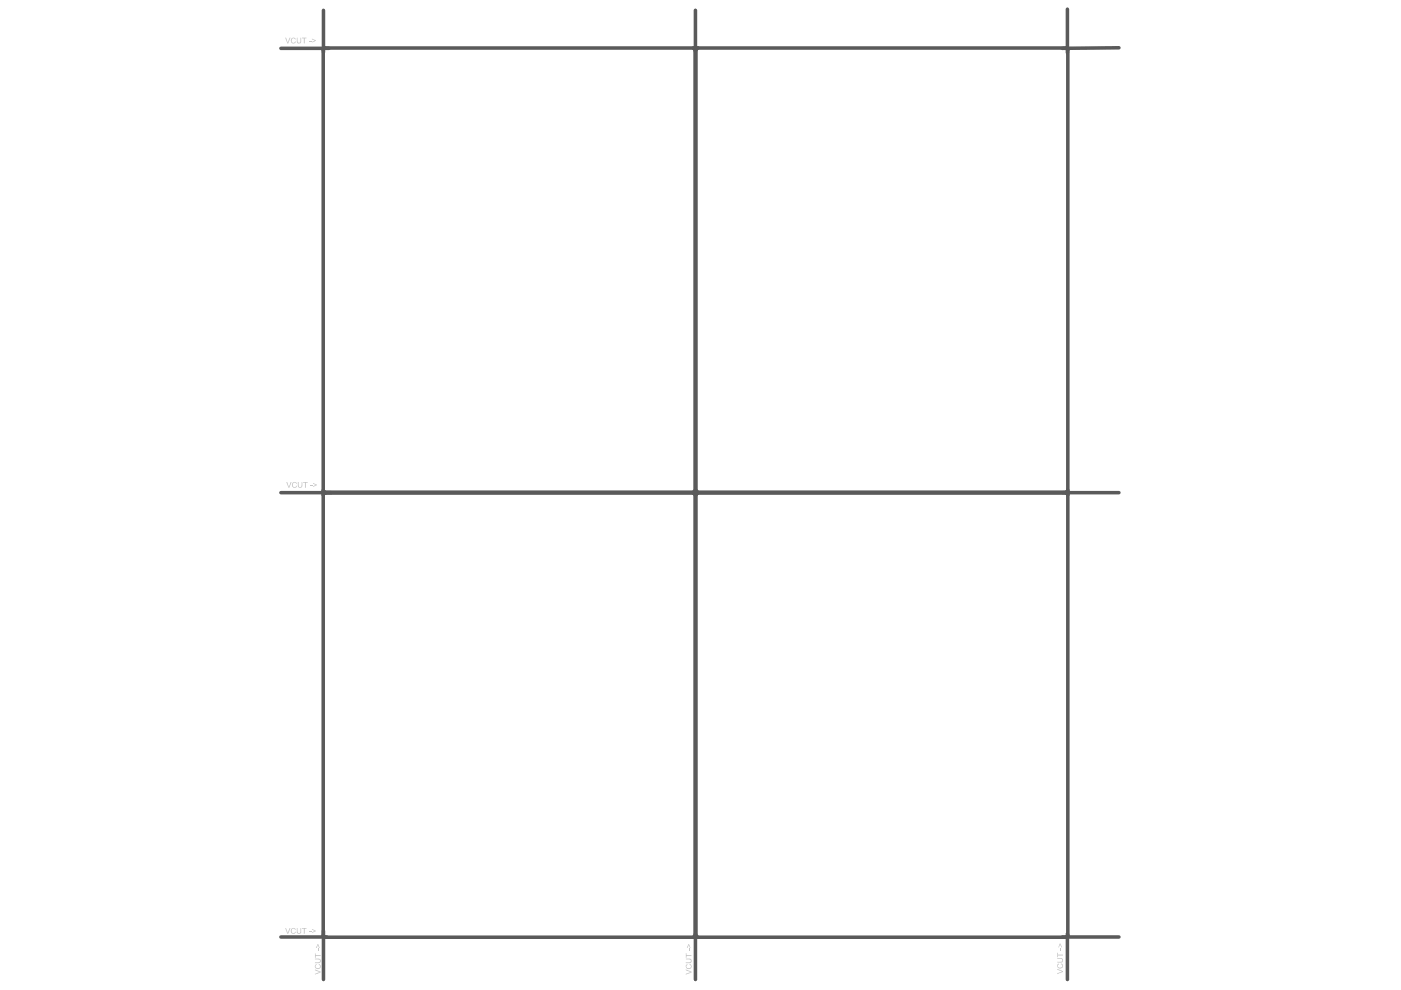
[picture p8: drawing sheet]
<svg xmlns="http://www.w3.org/2000/svg" width="297mm" height="210mm" viewBox="0 0 297 210" stroke-linecap="round" stroke-linejoin="round" font-family="sans-serif">
<g fill="none" stroke="#5a5a5a" stroke-width=".75">
<path d="M59.6 10.2h10.2M68.6 2.2v8.9M147 10.2h-78.1l-.3 .2-.1 93.6M147 10.2l.4 .4M147.4 10.6l-.1 93.6-.3 .2h-78.1M147.4 2.2v8.8M226 10.2h-78.1l-.3 .2v93.6M226 10.2l.4 .4M226.3 1.9v9.3M226.4 10.6l-.1 93.6-.3 .2h-78.1M237.2 10.1l-12 .1M59.6 104.5h10.6"/>
<path d="M68.5 104l.4 .4M147 104.5h-78.1l-.3 .2-.1 93.6M147 104.5l.4 .4M147.4 104.9l-.1 93.6-.3 .2h-78.1M147.6 104l.3 .4M225.4 104.5h11.8M226 104.5h-78.1l-.3 .2v93.6M226 104.5l.4 .4M226.4 104.9l-.1 93.6-.3 .2h-78.1M59.6 198.7h9.7M68.5 198.3l.4 .4M68.6 197.4v10.3"/>
<path d="M147.4 198v9.7M147.6 198.3l.3 .4M225.2 198.7h12M226.3 198v9.7"/>
</g>
<g fill="#c0c0c0">
<path d="M145.4 205.5l1.2 .5v.2l-1.2 .4v-.1l1.1-.4-1.1-.4z"/>
<path d="M145.5 204.6l.2-.2 .1 .2-.3 .2 .1 .3 .6 .2 .3-.3-.3-.6 .3 .1 .1 .4-.1 .3-.4 .3-.5-.1-.2-.4z"/>
<path d="M145.4 203.3h1l.2 .3v.4l-.3 .2h-.9v-.1l.9-.1 .2-.3-.1-.2-1-.1z"/>
<path d="M145.4 202.1h.1v.4h1.1v.2h-1.1v.4h-.1z"/>
<path d="M146.1 201.1h.2v.5h-.2z"/>
<path d="M145.9 200.2h.2l.3 .8h-.1l-.3-.6-.2 .6h-.2z"/>
<path d="M66.8 205.5l1.2 .5v.2l-1.2 .4v-.1l1-.4-1-.4z"/>
<path d="M66.8 204.6l.3-.2 .1 .2-.3 .2 .1 .3 .6 .2 .3-.3-.3-.6 .2 .1 .2 .4-.1 .3-.4 .3-.5-.1-.2-.4z"/>
<path d="M66.8 203.3h1l.2 .3-.1 .4-.2 .2h-.9v-.1l.9-.1 .2-.3-.2-.2-.9-.1z"/>
<path d="M66.8 202.1h.1v.4h1.1v.2h-1.1v.4h-.1z"/>
<path d="M67.5 201.1h.1v.5h-.1z"/>
<path d="M67.3 200.2h.2l.3 .8h-.1l-.3-.6-.3 .6h-.1z"/>
<path d="M60.7 102.2h.2l.4 1.1 .3-1.1h.2l-.5 1.2h-.1z"/>
<path d="M62 102.4l.5-.2 .3 .1 .2 .2-.6-.2-.3 .3 .1 .6 .4 .1 .2-.3h.2l-.2 .3-.4 .1-.4-.1-.1-.4z"/>
<path d="M63.2 102.2h.1v.9l.3 .2 .3-.1v-1h.2v.9l-.2 .3h-.5l-.2-.2z"/>
<path d="M64.3 102.2h.9v.1h-.4v1.1h-.1v-1.1h-.4z"/>
<path d="M65.8 102.9h.4v.2h-.4z"/>
<path d="M66.4 102.4l.8 .3v.2l-.8 .3v-.1l.6-.3-.6-.2z"/>
<path d="M224.2 205.4l1.2 .5v.2l-1.2 .4v-.1l1-.4-1-.4z"/>
<path d="M224.2 204.4l.3-.1v.2l-.2 .2v.3l.6 .2 .3-.3-.2-.6 .2 .1 .2 .3-.1 .4-.4 .2h-.5l-.2-.4z"/>
<path d="M224.2 203.2h.9l.3 .2-.1 .5-.3 .2h-.8v-.2h.9l.1-.3-.1-.3h-.9z"/>
<path d="M224.2 202h.1v.4h1.1v.2h-1.1v.4h-.1z"/>
<path d="M224.8 201h.2v.5h-.2z"/>
<path d="M224.7 200.1h.1l.4 .8h-.2l-.2-.7-.3 .7h-.1z"/>
<path d="M60.5 196.8h.1l.4 1 .4-1h.2l-.5 1.2h-.2z"/>
<path d="M61.7 197l.5-.3 .4 .2 .1 .2-.6-.2-.3 .3 .2 .6h.4l.2-.2h.1l-.2 .3-.3 .1-.4-.2-.1-.3z"/>
<path d="M62.9 196.8h.2v.9l.3 .2 .3-.2v-.9h.2v.9l-.3 .3h-.4l-.2-.2z"/>
<path d="M64 196.8h1v.1h-.4v1.1h-.2v-1.1h-.4z"/>
<path d="M65.5 197.5h.5v.1h-.5z"/>
<path d="M66.1 197l.8 .3v.2l-.8 .3v-.2l.7-.2-.7-.3z"/>
<path d="M60.5 8h.1l.4 1.1 .4-1.1h.2l-.5 1.2h-.2z"/>
<path d="M61.7 8.2l.5-.2 .4 .1 .1 .2-.6-.2-.3 .3 .2 .6 .4 .1 .2-.3h.1l-.2 .3-.3 .1-.4-.1-.1-.4z"/>
<path d="M62.9 8h.2v.9l.3 .2 .3-.1v-1h.2v.9l-.3 .3h-.4l-.2-.2z"/>
<path d="M64 8h1v.1h-.4v1.1h-.2v-1.1h-.4z"/>
<path d="M65.5 8.7h.5v.1h-.5z"/>
<path d="M66.1 8.2l.8 .3v.2l-.8 .3v-.1l.7-.3-.7-.3z"/>
</g>
</svg>
